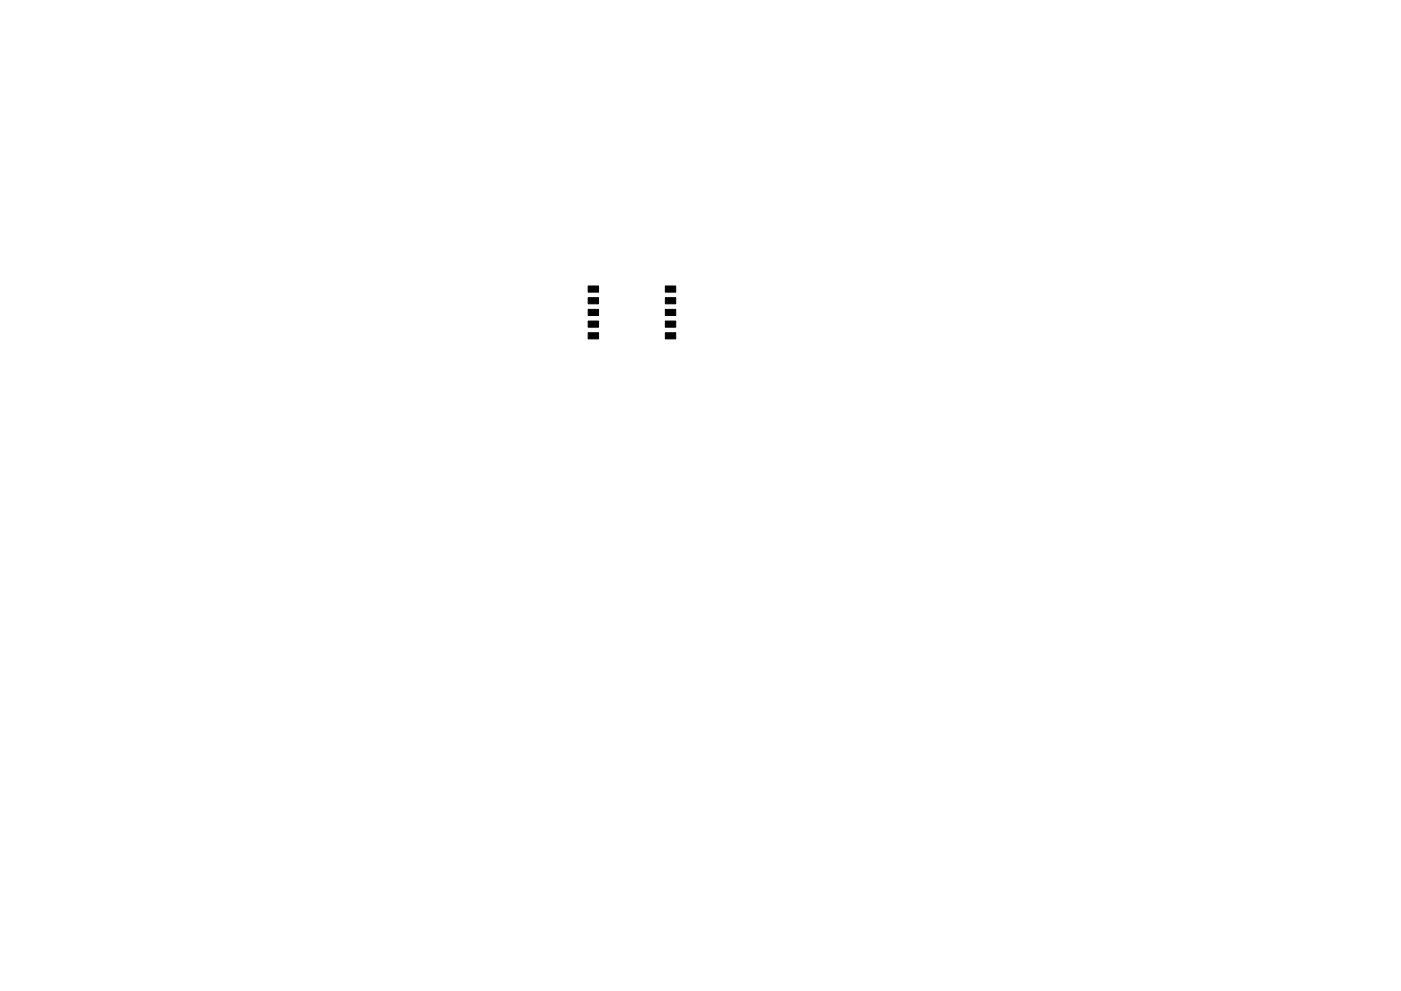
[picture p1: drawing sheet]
<svg xmlns="http://www.w3.org/2000/svg" width="297mm" height="210mm" viewBox="0 0 297 210" stroke-linecap="round" stroke-linejoin="round" font-family="sans-serif">
<path d="M124.7 70.6h2.2v1.3h-2.2zM124.7 68.1h2.2v1.3h-2.2zM124.7 65.6h2.2v1.3h-2.2zM124.7 63.2h2.2v1.3h-2.2zM124.7 60.7h2.2v1.3h-2.2zM141.1 70.6h2.2v1.3h-2.2zM141.1 68.1h2.2v1.3h-2.2zM141.1 65.6h2.2v1.3h-2.2zM141.1 63.2h2.2v1.3h-2.2zM141.1 60.7h2.2v1.3h-2.2z" fill="#000" stroke="#000" stroke-width=".21"/>
</svg>
